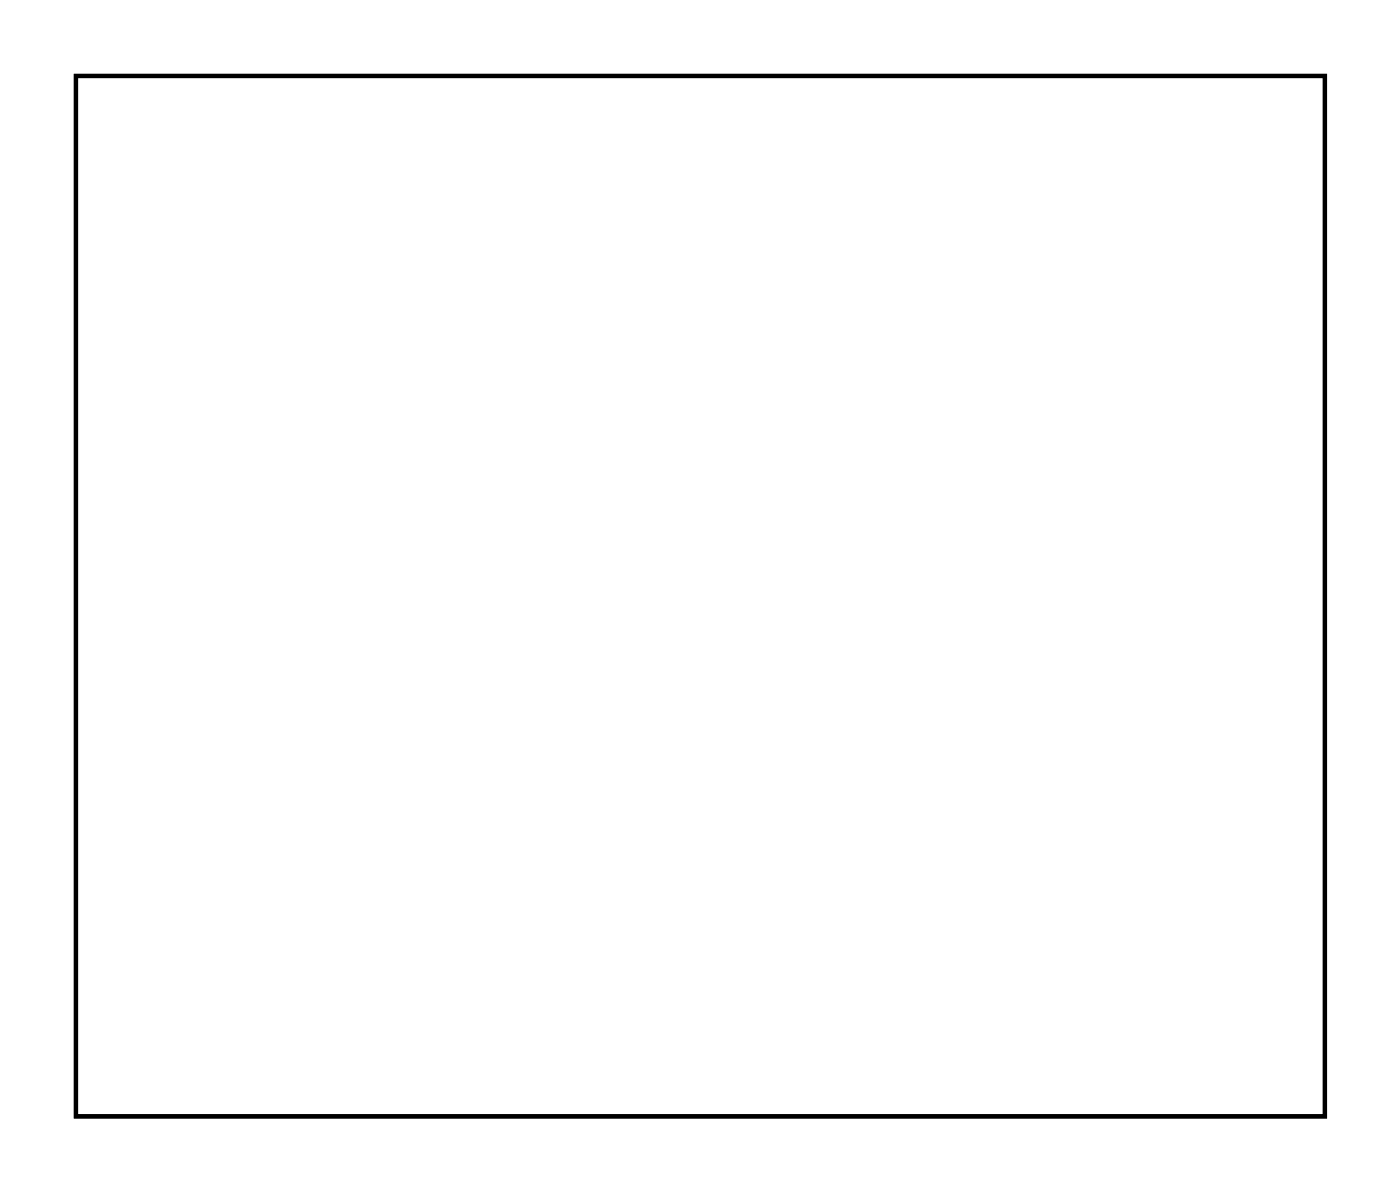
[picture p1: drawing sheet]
<svg xmlns="http://www.w3.org/2000/svg" width="67mm" height="57mm" viewBox="0 0 67 57" stroke-linecap="round" stroke-linejoin="round" font-family="sans-serif">
<path d="M3.6 3.6h59.8v49.8h-59.8z" fill="none" stroke="#000" stroke-width=".2"/>
<path d="M3.6 3.6h59.8v49.8h-59.8zM3.6 3.6v49.8h59.8v-49.8z" fill="#000"/>
<circle cx="35.2" cy="26.5" r=".72" fill="#fff"/>
<circle cx="35.2" cy="26.5" r=".72" fill="none" stroke="#fff" stroke-width=".78" stroke-linecap="butt"/>
<circle cx="32.7" cy="26.5" r=".72" fill="#fff"/>
<circle cx="32.7" cy="26.5" r=".72" fill="none" stroke="#fff" stroke-width=".78" stroke-linecap="butt"/>
<circle cx="30.2" cy="26.5" r=".72" fill="#fff"/>
<circle cx="30.2" cy="26.5" r=".72" fill="none" stroke="#fff" stroke-width=".78" stroke-linecap="butt"/>
<circle cx="27.6" cy="26.5" r=".72" fill="#fff"/>
<circle cx="27.6" cy="26.5" r=".72" fill="none" stroke="#fff" stroke-width=".78" stroke-linecap="butt"/>
<circle cx="25.1" cy="26.5" r=".72" fill="#fff"/>
<circle cx="25.1" cy="26.5" r=".72" fill="none" stroke="#fff" stroke-width=".78" stroke-linecap="butt"/>
<circle cx="22.5" cy="26.5" r=".72" fill="#fff"/>
<circle cx="22.5" cy="26.5" r=".72" fill="none" stroke="#fff" stroke-width=".78" stroke-linecap="butt"/>
<circle cx="20" cy="26.5" r=".72" fill="#fff"/>
<circle cx="20" cy="26.5" r=".72" fill="none" stroke="#fff" stroke-width=".78" stroke-linecap="butt"/>
<circle cx="17.5" cy="26.5" r=".72" fill="#fff"/>
<circle cx="17.5" cy="26.5" r=".72" fill="none" stroke="#fff" stroke-width=".78" stroke-linecap="butt"/>
<circle cx="17.5" cy="49.4" r=".72" fill="#fff"/>
<circle cx="17.5" cy="49.4" r=".72" fill="none" stroke="#fff" stroke-width=".78" stroke-linecap="butt"/>
<circle cx="20" cy="49.4" r=".72" fill="#fff"/>
<circle cx="20" cy="49.4" r=".72" fill="none" stroke="#fff" stroke-width=".78" stroke-linecap="butt"/>
<circle cx="22.5" cy="49.4" r=".72" fill="#fff"/>
<circle cx="22.5" cy="49.4" r=".72" fill="none" stroke="#fff" stroke-width=".78" stroke-linecap="butt"/>
<circle cx="25.1" cy="49.4" r=".72" fill="#fff"/>
<circle cx="25.1" cy="49.4" r=".72" fill="none" stroke="#fff" stroke-width=".78" stroke-linecap="butt"/>
<circle cx="27.6" cy="49.4" r=".72" fill="#fff"/>
<circle cx="27.6" cy="49.4" r=".72" fill="none" stroke="#fff" stroke-width=".78" stroke-linecap="butt"/>
<circle cx="30.2" cy="49.4" r=".72" fill="#fff"/>
<circle cx="30.2" cy="49.4" r=".72" fill="none" stroke="#fff" stroke-width=".78" stroke-linecap="butt"/>
<circle cx="32.7" cy="49.4" r=".72" fill="#fff"/>
<circle cx="32.7" cy="49.4" r=".72" fill="none" stroke="#fff" stroke-width=".78" stroke-linecap="butt"/>
<circle cx="35.2" cy="49.4" r=".72" fill="#fff"/>
<circle cx="35.2" cy="49.4" r=".72" fill="none" stroke="#fff" stroke-width=".78" stroke-linecap="butt"/>
<circle cx="46.1" cy="50" r=".7" fill="#fff"/>
<circle cx="46.1" cy="50" r=".7" fill="none" stroke="#fff" stroke-width=".76" stroke-linecap="butt"/>
<circle cx="46.1" cy="42.4" r=".7" fill="#fff"/>
<circle cx="46.1" cy="42.4" r=".7" fill="none" stroke="#fff" stroke-width=".76" stroke-linecap="butt"/>
<circle cx="18.1" cy="16.5" r=".45" fill="#fff"/>
<circle cx="18.1" cy="16.5" r=".45" fill="none" stroke="#fff" stroke-width=".58"/>
<circle cx="18.1" cy="11.5" r=".45" fill="#fff"/>
<circle cx="18.1" cy="11.5" r=".45" fill="none" stroke="#fff" stroke-width=".58"/>
<circle cx="47.5" cy="6.3" r=".45" fill="#fff"/>
<circle cx="47.5" cy="6.3" r=".45" fill="none" stroke="#fff" stroke-width=".58"/>
<circle cx="47.5" cy="21.7" r=".45" fill="#fff"/>
<circle cx="47.5" cy="21.7" r=".45" fill="none" stroke="#fff" stroke-width=".58"/>
<path d="M10 16.9h1.2v1.2h-1.2z" fill="#fff"/>
<path d="M10 16.9h1.2v1.2h-1.2z" fill="none" stroke="#fff" stroke-width=".76" stroke-linecap="butt"/>
<circle cx="10.6" cy="17.5" r=".6" fill="#fff"/>
<circle cx="10.6" cy="17.5" r=".6" fill="none" stroke="#fff" stroke-width=".76" stroke-linecap="butt"/>
<circle cx="10.6" cy="12.5" r=".6" fill="#fff"/>
<circle cx="10.6" cy="12.5" r=".6" fill="none" stroke="#fff" stroke-width=".76" stroke-linecap="butt"/>
<circle cx="6.1" cy="6" r="1.6" fill="#fff"/>
<circle cx="6.1" cy="6" r="1.6" fill="none" stroke="#fff" stroke-width=".25"/>
<circle cx="6.1" cy="51" r="1.6" fill="#fff"/>
<circle cx="6.1" cy="51" r="1.6" fill="none" stroke="#fff" stroke-width=".25"/>
<circle cx="61.1" cy="51" r="1.6" fill="#fff"/>
<circle cx="61.1" cy="51" r="1.6" fill="none" stroke="#fff" stroke-width=".25"/>
<circle cx="61.1" cy="6" r="1.6" fill="#fff"/>
<circle cx="61.1" cy="6" r="1.6" fill="none" stroke="#fff" stroke-width=".25"/>
<circle cx="53.6" cy="20" r=".74" fill="#fff"/>
<circle cx="53.6" cy="20" r=".74" fill="none" stroke="#fff" stroke-width=".76" stroke-linecap="butt"/>
<circle cx="53.6" cy="17.5" r=".74" fill="#fff"/>
<circle cx="53.6" cy="17.5" r=".74" fill="none" stroke="#fff" stroke-width=".76" stroke-linecap="butt"/>
<circle cx="53.6" cy="15" r=".74" fill="#fff"/>
<circle cx="53.6" cy="15" r=".74" fill="none" stroke="#fff" stroke-width=".76" stroke-linecap="butt"/>
<circle cx="53.6" cy="12.4" r=".74" fill="#fff"/>
<circle cx="53.6" cy="12.4" r=".74" fill="none" stroke="#fff" stroke-width=".76" stroke-linecap="butt"/>
<circle cx="57.1" cy="46" r=".74" fill="#fff"/>
<circle cx="57.1" cy="46" r=".74" fill="none" stroke="#fff" stroke-width=".76" stroke-linecap="butt"/>
<circle cx="57.1" cy="43.5" r=".74" fill="#fff"/>
<circle cx="57.1" cy="43.5" r=".74" fill="none" stroke="#fff" stroke-width=".76" stroke-linecap="butt"/>
<circle cx="57.1" cy="41" r=".74" fill="#fff"/>
<circle cx="57.1" cy="41" r=".74" fill="none" stroke="#fff" stroke-width=".76" stroke-linecap="butt"/>
<circle cx="57.1" cy="38.4" r=".74" fill="#fff"/>
<circle cx="57.1" cy="38.4" r=".74" fill="none" stroke="#fff" stroke-width=".76" stroke-linecap="butt"/>
</svg>
